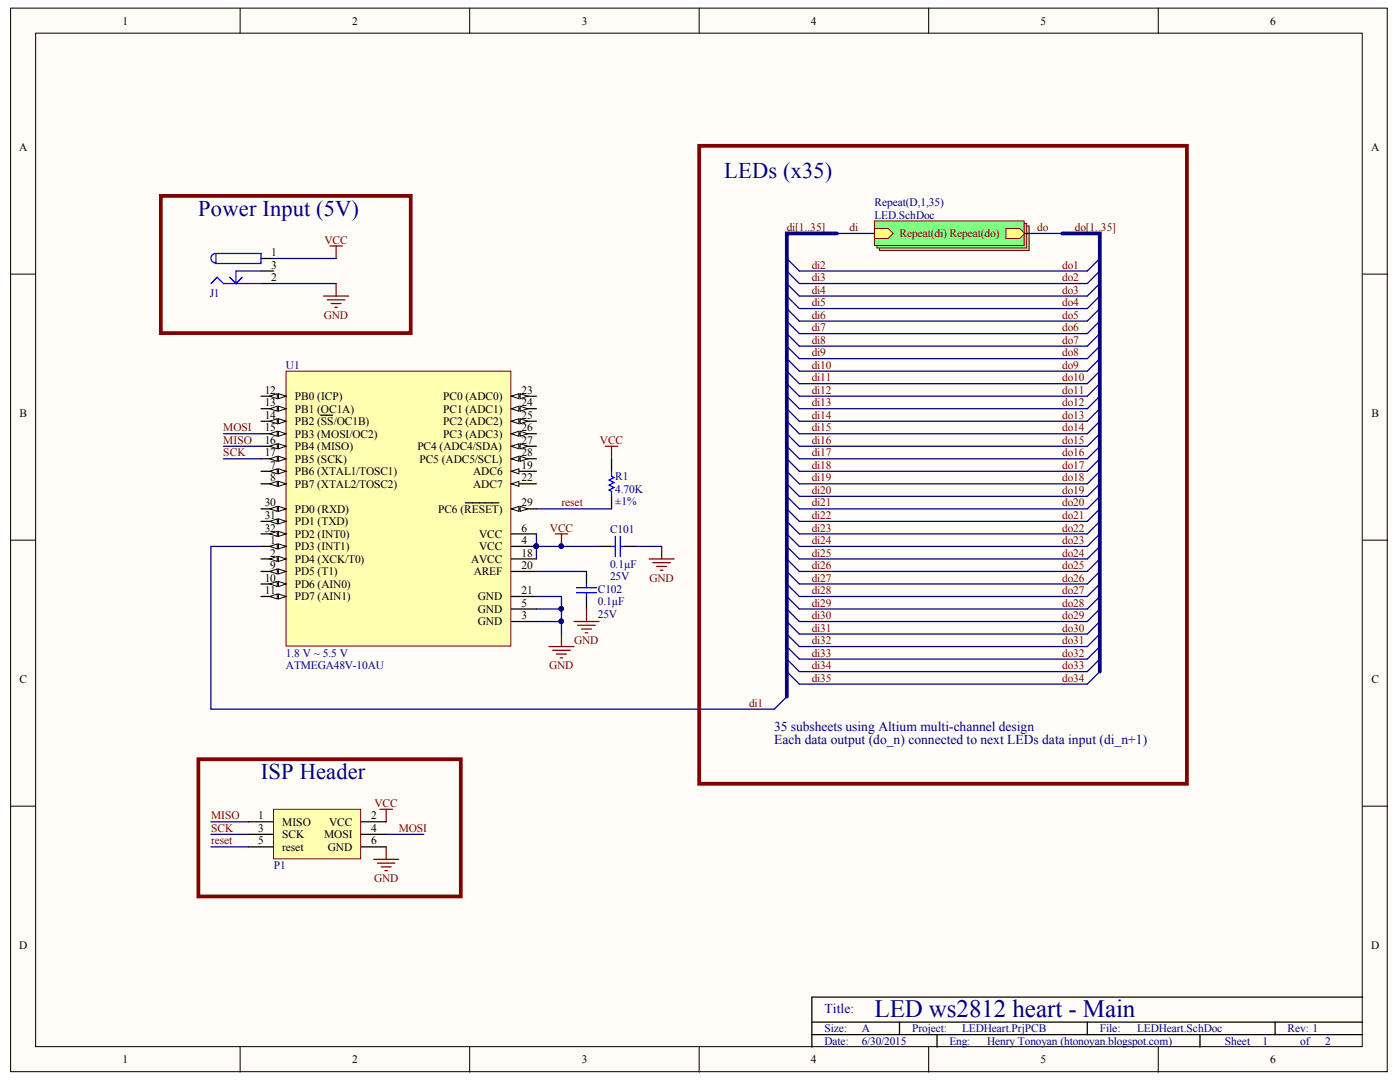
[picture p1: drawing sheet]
<svg xmlns="http://www.w3.org/2000/svg" width="279mm" height="216mm" viewBox="0 0 279 216" stroke-linecap="round" stroke-linejoin="round" font-family="sans-serif">
<defs><g id="words">
<text font-size="5" fill="#000080" x="174.5" y="202.9">LED ws2812 heart - Main</text>
<g font-size="4.5" fill="#000080">
<text x="144.5" y="35.6">LEDs (x35)</text>
<text x="39.6" y="43.1">Power Input (5V)</text>
<text x="52.1" y="155.5">ISP Header</text>
</g>
<g font-size="2.7" fill="#000080">
<text x="154.5" y="145.9">35 subsheets using Altium multi-channel design</text>
<text x="154.5" y="148.4">Each data output (do_n) connected to next LEDs data input (di_n+1)</text>
<text x="164.5" y="202.1">Title:</text>
</g>
<g font-size="2.3">
<text x="24.4" y="4.9">1</text>
<text x="70.3" y="4.9">2</text>
<text x="116.1" y="4.9">3</text>
<text x="161.8" y="4.9">4</text>
<text x="207.7" y="4.9">5</text>
<text x="253.5" y="4.9">6</text>
<text x="3.8" y="30.2">A</text>
<text x="273.6" y="30.2">A</text>
<text x="54.1" y="51.1">1</text>
<text x="54.1" y="53.6">3</text>
<text x="54.1" y="56">2</text>
<text x="3.9" y="83.3">B</text>
<text x="52.8" y="78.5">12</text>
<text x="52.8" y="81.1">13</text>
<text x="52.8" y="83.6">14</text>
<text x="58.9" y="79.8">PB0 (ICP)</text>
<text x="58.9" y="82.3">PB1 (OC1A)</text>
<text x="88.4" y="79.8">PC0 (ADC0)</text>
<text x="88.4" y="82.3">PC1 (ADC1)</text>
<text x="104.1" y="78.5">23</text>
<text x="104.1" y="81.1">24</text>
<text x="104.1" y="83.6">25</text>
<text x="273.7" y="83.3">B</text>
<text x="52.8" y="86.1">15</text>
<text x="52.8" y="88.6">16</text>
<text x="58.9" y="84.8">PB2 (SS/OC1B)</text>
<text x="58.9" y="87.3">PB3 (MOSI/OC2)</text>
<text x="58.9" y="89.8">PB4 (MISO)</text>
<text x="83.3" y="89.8">PC4 (ADC4/SDA)</text>
<text x="88.4" y="84.8">PC2 (ADC2)</text>
<text x="88.4" y="87.3">PC3 (ADC3)</text>
<text x="104.1" y="86.1">26</text>
<text x="104.1" y="88.6">27</text>
<text x="52.8" y="91">17</text>
<text x="53.9" y="93.6">7</text>
<text x="58.9" y="94.8">PB6 (XTAL1/TOSC1)</text>
<text x="58.9" y="92.3">PB5 (SCK)</text>
<text x="83.7" y="92.3">PC5 (ADC5/SCL)</text>
<text x="94.5" y="94.8">ADC6</text>
<text x="104.1" y="91">28</text>
<text x="104.1" y="93.6">19</text>
<text x="52.8" y="101">30</text>
<text x="53.9" y="96">8</text>
<text x="58.9" y="97.3">PB7 (XTAL2/TOSC2)</text>
<text x="94.5" y="97.3">ADC7</text>
<text x="104.1" y="101">29</text>
<text x="104.1" y="96">22</text>
<text x="52.8" y="103.6">31</text>
<text x="52.8" y="106.1">32</text>
<text x="58.9" y="102.3">PD0 (RXD)</text>
<text x="58.9" y="104.8">PD1 (TXD)</text>
<text x="58.9" y="107.3">PD2 (INT0)</text>
<text x="87.4" y="102.3">PC6 (RESET)</text>
<text x="95.6" y="107.3">VCC</text>
<text x="104.1" y="106.1">6</text>
<text x="53.9" y="108.5">1</text>
<text x="53.9" y="111.1">2</text>
<text x="53.9" y="113.5">9</text>
<text x="58.9" y="109.8">PD3 (INT1)</text>
<text x="58.9" y="112.3">PD4 (XCK/T0)</text>
<text x="94" y="112.3">AVCC</text>
<text x="95.6" y="109.8">VCC</text>
<text x="104.1" y="111.1">18</text>
<text x="104.1" y="113.5">20</text>
<text x="104.1" y="108.5">4</text>
<text x="52.8" y="116.1">10</text>
<text x="52.8" y="118.5">11</text>
<text x="58.9" y="114.8">PD5 (T1)</text>
<text x="58.9" y="117.2">PD6 (AIN0)</text>
<text x="58.9" y="119.8">PD7 (AIN1)</text>
<text x="94.5" y="114.8">AREF</text>
<text x="95.4" y="119.8">GND</text>
<text x="104.1" y="118.5">21</text>
<text x="95.4" y="122.3">GND</text>
<text x="95.4" y="124.8">GND</text>
<text x="104.1" y="121">5</text>
<text x="104.1" y="123.5">3</text>
<text x="3.9" y="136.3">C</text>
<text x="273.7" y="136.3">C</text>
<text x="51.5" y="163.5">1</text>
<text x="51.5" y="166">3</text>
<text x="56.3" y="164.7">MISO</text>
<text x="56.3" y="167.3">SCK</text>
<text x="64.7" y="167.3">MOSI</text>
<text x="65.7" y="164.7">VCC</text>
<text x="74.1" y="163.5">2</text>
<text x="74.1" y="166">4</text>
<text x="51.5" y="168.5">5</text>
<text x="56.3" y="169.7">reset</text>
<text x="65.4" y="169.7">GND</text>
<text x="74.1" y="168.5">6</text>
<text x="3.8" y="189.4">D</text>
<text x="273.6" y="189.4">D</text>
<text x="24.4" y="212.2">1</text>
<text x="70.3" y="212.2">2</text>
<text x="116.1" y="212.2">3</text>
<text x="161.8" y="212.2">4</text>
<text x="207.7" y="212.2">5</text>
<text x="253.5" y="212.2">6</text>
</g>
<g font-size="2.3" fill="#000080">
<text x="174.5" y="41.1">Repeat(D,1,35)</text>
<text x="174.5" y="43.6">LED.SchDoc</text>
<text x="41.9" y="59.3">J1</text>
<text x="57.1" y="73.5">U1</text>
<text x="122.8" y="95.8">R1</text>
<text x="122.8" y="98.3">4.70K</text>
<text x="122.8" y="100.8">±1%</text>
<text x="121.8" y="106.3">C101</text>
<text x="121.8" y="113.3">0.1µF</text>
<text x="119.3" y="118.3">C102</text>
<text x="121.8" y="115.8">25V</text>
<text x="119.3" y="120.8">0.1µF</text>
<text x="119.3" y="123.2">25V</text>
<text x="57.1" y="131">1.8 V ~ 5.5 V</text>
<text x="57.1" y="133.6">ATMEGA48V-10AU</text>
<text x="54.6" y="173.5">P1</text>
<text x="164.5" y="206">Size:</text>
<text x="164.5" y="208.4">Date:</text>
<text x="172" y="206">A</text>
<text x="172" y="208.4">6/30/2015</text>
<text x="182.1" y="206">Project:</text>
<text x="189.5" y="208.4">Eng:</text>
<text x="192" y="206">LEDHeart.PrjPCB</text>
<text x="197" y="208.4">Henry Tonoyan (htonoyan.blogspot.com)</text>
<text x="219.5" y="206">File:</text>
<text x="227" y="206">LEDHeart.SchDoc</text>
<text x="244.5" y="208.4">Sheet</text>
<text x="252" y="208.4">1</text>
<text x="257" y="206">Rev: 1</text>
<text x="259.5" y="208.4">of</text>
<text x="264.5" y="208.4">2</text>
</g>
<g font-size="2.3" fill="#800000">
<text x="157" y="46.1">di[1..35]</text>
<text x="169.5" y="46.1">di</text>
<text x="179.5" y="47.3">Repeat(di) Repeat(do)</text>
<text x="207" y="46.1">do</text>
<text x="214.5" y="46.1">do[1..35]</text>
<text x="64.8" y="48.6">VCC</text>
<text x="162" y="53.6">di2</text>
<text x="212" y="53.6">do1</text>
<text x="162" y="56">di3</text>
<text x="162" y="58.6">di4</text>
<text x="212" y="56">do2</text>
<text x="212" y="58.6">do3</text>
<text x="64.6" y="63.6">GND</text>
<text x="162" y="61.1">di5</text>
<text x="162" y="63.6">di6</text>
<text x="212" y="61.1">do4</text>
<text x="212" y="63.6">do5</text>
<text x="162" y="66.1">di7</text>
<text x="162" y="68.6">di8</text>
<text x="162" y="71.1">di9</text>
<text x="212" y="66.1">do6</text>
<text x="212" y="68.6">do7</text>
<text x="212" y="71.1">do8</text>
<text x="162" y="73.5">di10</text>
<text x="162" y="76.1">di11</text>
<text x="212" y="73.5">do9</text>
<text x="212" y="76.1">do10</text>
<text x="162" y="78.5">di12</text>
<text x="162" y="81.1">di13</text>
<text x="162" y="83.6">di14</text>
<text x="212" y="78.5">do11</text>
<text x="212" y="81.1">do12</text>
<text x="212" y="83.6">do13</text>
<text x="44.6" y="88.6">MISO</text>
<text x="44.6" y="86.1">MOSI</text>
<text x="119.7" y="88.6">VCC</text>
<text x="162" y="86.1">di15</text>
<text x="162" y="88.6">di16</text>
<text x="212" y="86.1">do14</text>
<text x="212" y="88.6">do15</text>
<text x="44.6" y="91">SCK</text>
<text x="162" y="91">di17</text>
<text x="162" y="93.6">di18</text>
<text x="212" y="91">do16</text>
<text x="212" y="93.6">do17</text>
<text x="112" y="101">reset</text>
<text x="162" y="96">di19</text>
<text x="162" y="98.6">di20</text>
<text x="162" y="101">di21</text>
<text x="212" y="96">do18</text>
<text x="212" y="98.6">do19</text>
<text x="212" y="101">do20</text>
<text x="109.8" y="106.1">VCC</text>
<text x="162" y="103.6">di22</text>
<text x="162" y="106.1">di23</text>
<text x="212" y="103.6">do21</text>
<text x="212" y="106.1">do22</text>
<text x="162" y="108.5">di24</text>
<text x="162" y="111.1">di25</text>
<text x="162" y="113.5">di26</text>
<text x="212" y="108.5">do23</text>
<text x="212" y="111.1">do24</text>
<text x="212" y="113.5">do25</text>
<text x="129.6" y="116.1">GND</text>
<text x="162" y="116.1">di27</text>
<text x="162" y="118.5">di28</text>
<text x="212" y="116.1">do26</text>
<text x="212" y="118.5">do27</text>
<text x="162" y="121">di29</text>
<text x="162" y="123.5">di30</text>
<text x="212" y="121">do28</text>
<text x="212" y="123.5">do29</text>
<text x="114.6" y="128.5">GND</text>
<text x="162" y="126">di31</text>
<text x="162" y="128.5">di32</text>
<text x="162" y="131">di33</text>
<text x="212" y="126">do30</text>
<text x="212" y="128.5">do31</text>
<text x="212" y="131">do32</text>
<text x="109.6" y="133.6">GND</text>
<text x="162" y="133.6">di34</text>
<text x="162" y="136">di35</text>
<text x="212" y="133.6">do33</text>
<text x="212" y="136">do34</text>
<text x="149.5" y="141">di1</text>
<text x="74.7" y="161">VCC</text>
<text x="42.1" y="163.5">MISO</text>
<text x="42.1" y="166">SCK</text>
<text x="79.6" y="166">MOSI</text>
<text x="42.1" y="168.5">reset</text>
<text x="74.7" y="176">GND</text>
</g>
</g></defs>
<g fill="#fffcf8" stroke="#000" stroke-width=".2">
<path d="M2.1 1.6h274.8v212.2h-274.8z"/>
<path d="M7.1 6.6h264.8v202.2h-264.8z"/>
</g>
<g fill="none" stroke="#000" stroke-width=".2">
<path d="M47.9 1.6v5M93.7 1.6v5M139.5 1.6v5M185.3 1.6v5M231.2 1.6v5M2.1 54.7h5M272 54.7h5M2.1 107.8h5M272 107.8h5M2.1 160.9h5M272 160.9h5M47.9 208.9v5"/>
<path d="M93.7 208.9v5M139.5 208.9v5M185.3 208.9v5M231.2 208.9v5"/>
</g>
<path d="M272 199h-110v9.9M162 204h110M162 206.4h110M179.5 204v2.4M187 206.4v2.5M217 204v2.4M239.5 206.4v2.5M254.5 204v2.4" fill="none" stroke="#000" stroke-width=".25"/>
<path d="M57.1 74.1h44.9v54.8h-44.9z" fill="#ffffb0" stroke="#800000" stroke-width=".2"/>
<path d="M102.1 101.5h5" fill="none" stroke="#000" stroke-width=".25"/>
<path d="M102.1 101.5l1.5-.5v1z" fill="#fffcf8"/>
<path d="M102.1 101.5l1.5-.5v1z" fill="none" stroke="#000" stroke-width=".2"/>
<path d="M103.8 101l1.5 .5-1.5 .5z" fill="#fffcf8"/>
<path d="M103.8 101l1.5 .5-1.5 .5z" fill="none" stroke="#000" stroke-width=".2"/>
<path d="M52.1 101.5h5M92.9 100.3h6.7" fill="none" stroke="#000" stroke-width=".25"/>
<path d="M55.6 101l1.5 .5-1.5 .5z" fill="#fffcf8"/>
<path d="M55.6 101l1.5 .5-1.5 .5z" fill="none" stroke="#000" stroke-width=".2"/>
<path d="M53.8 101.5l1.5-.5v1z" fill="#fffcf8"/>
<path d="M53.8 101.5l1.5-.5v1z" fill="none" stroke="#000" stroke-width=".2"/>
<path d="M52.1 104h5" fill="none" stroke="#000" stroke-width=".25"/>
<path d="M55.6 103.5l1.5 .5-1.5 .5z" fill="#fffcf8"/>
<path d="M55.6 103.5l1.5 .5-1.5 .5z" fill="none" stroke="#000" stroke-width=".2"/>
<path d="M53.8 104l1.5-.5v1z" fill="#fffcf8"/>
<path d="M53.8 104l1.5-.5v1z" fill="none" stroke="#000" stroke-width=".2"/>
<path d="M52.1 106.5h5" fill="none" stroke="#000" stroke-width=".25"/>
<path d="M55.6 106l1.5 .5-1.5 .5z" fill="#fffcf8"/>
<path d="M55.6 106l1.5 .5-1.5 .5z" fill="none" stroke="#000" stroke-width=".2"/>
<path d="M53.8 106.5l1.5-.5v1z" fill="#fffcf8"/>
<path d="M53.8 106.5l1.5-.5v1z" fill="none" stroke="#000" stroke-width=".2"/>
<path d="M52.1 109h5" fill="none" stroke="#000" stroke-width=".25"/>
<path d="M55.6 108.5l1.5 .5-1.5 .5z" fill="#fffcf8"/>
<path d="M55.6 108.5l1.5 .5-1.5 .5z" fill="none" stroke="#000" stroke-width=".2"/>
<path d="M53.8 109l1.5-.5v1z" fill="#fffcf8"/>
<path d="M53.8 109l1.5-.5v1z" fill="none" stroke="#000" stroke-width=".2"/>
<path d="M52.1 111.5h5" fill="none" stroke="#000" stroke-width=".25"/>
<path d="M55.6 111l1.5 .5-1.5 .5z" fill="#fffcf8"/>
<path d="M55.6 111l1.5 .5-1.5 .5z" fill="none" stroke="#000" stroke-width=".2"/>
<path d="M53.8 111.5l1.5-.5v1z" fill="#fffcf8"/>
<path d="M53.8 111.5l1.5-.5v1z" fill="none" stroke="#000" stroke-width=".2"/>
<path d="M52.1 94h5M102.1 106.5h5M102.1 121.5h5" fill="none" stroke="#000" stroke-width=".25"/>
<path d="M55.6 93.5l1.5 .5-1.5 .5z" fill="#fffcf8"/>
<path d="M55.6 93.5l1.5 .5-1.5 .5z" fill="none" stroke="#000" stroke-width=".2"/>
<path d="M53.8 94l1.5-.5v1z" fill="#fffcf8"/>
<path d="M53.8 94l1.5-.5v1z" fill="none" stroke="#000" stroke-width=".2"/>
<path d="M52.1 96.5h5" fill="none" stroke="#000" stroke-width=".25"/>
<path d="M55.6 96l1.5 .5-1.5 .5z" fill="#fffcf8"/>
<path d="M55.6 96l1.5 .5-1.5 .5z" fill="none" stroke="#000" stroke-width=".2"/>
<path d="M53.8 96.5l1.5-.5v1z" fill="#fffcf8"/>
<path d="M53.8 96.5l1.5-.5v1z" fill="none" stroke="#000" stroke-width=".2"/>
<path d="M52.1 114h5" fill="none" stroke="#000" stroke-width=".25"/>
<path d="M55.6 113.5l1.5 .5-1.5 .5z" fill="#fffcf8"/>
<path d="M55.6 113.5l1.5 .5-1.5 .5z" fill="none" stroke="#000" stroke-width=".2"/>
<path d="M53.8 114l1.5-.5v1z" fill="#fffcf8"/>
<path d="M53.8 114l1.5-.5v1z" fill="none" stroke="#000" stroke-width=".2"/>
<path d="M52.1 116.5h5" fill="none" stroke="#000" stroke-width=".25"/>
<path d="M55.6 116l1.5 .5-1.5 .5z" fill="#fffcf8"/>
<path d="M55.6 116l1.5 .5-1.5 .5z" fill="none" stroke="#000" stroke-width=".2"/>
<path d="M53.8 116.5l1.5-.5v1z" fill="#fffcf8"/>
<path d="M53.8 116.5l1.5-.5v1z" fill="none" stroke="#000" stroke-width=".2"/>
<path d="M52.1 119h5" fill="none" stroke="#000" stroke-width=".25"/>
<path d="M55.6 118.5l1.5 .5-1.5 .5z" fill="#fffcf8"/>
<path d="M55.6 118.5l1.5 .5-1.5 .5z" fill="none" stroke="#000" stroke-width=".2"/>
<path d="M53.8 119l1.5-.5v1z" fill="#fffcf8"/>
<path d="M53.8 119l1.5-.5v1z" fill="none" stroke="#000" stroke-width=".2"/>
<path d="M52.1 79.1h5" fill="none" stroke="#000" stroke-width=".25"/>
<path d="M55.6 78.6l1.5 .5-1.5 .5z" fill="#fffcf8"/>
<path d="M55.6 78.6l1.5 .5-1.5 .5z" fill="none" stroke="#000" stroke-width=".2"/>
<path d="M53.8 79.1l1.5-.5v1z" fill="#fffcf8"/>
<path d="M53.8 79.1l1.5-.5v1z" fill="none" stroke="#000" stroke-width=".2"/>
<path d="M52.1 81.6h5" fill="none" stroke="#000" stroke-width=".25"/>
<path d="M55.6 81.1l1.5 .5-1.5 .5z" fill="#fffcf8"/>
<path d="M55.6 81.1l1.5 .5-1.5 .5z" fill="none" stroke="#000" stroke-width=".2"/>
<path d="M53.8 81.6l1.5-.5v1z" fill="#fffcf8"/>
<path d="M53.8 81.6l1.5-.5v1z" fill="none" stroke="#000" stroke-width=".2"/>
<path d="M52.1 84.1h5" fill="none" stroke="#000" stroke-width=".25"/>
<path d="M55.6 83.6l1.5 .5-1.5 .5z" fill="#fffcf8"/>
<path d="M55.6 83.6l1.5 .5-1.5 .5z" fill="none" stroke="#000" stroke-width=".2"/>
<path d="M53.8 84.1l1.5-.5v1z" fill="#fffcf8"/>
<path d="M53.8 84.1l1.5-.5v1z" fill="none" stroke="#000" stroke-width=".2"/>
<path d="M52.1 86.5h5M64 82.9h2.4" fill="none" stroke="#000" stroke-width=".25"/>
<path d="M55.6 86.1l1.5 .4-1.5 .5z" fill="#fffcf8"/>
<path d="M55.6 86.1l1.5 .4-1.5 .5z" fill="none" stroke="#000" stroke-width=".2"/>
<path d="M53.8 86.5l1.5-.4v.9z" fill="#fffcf8"/>
<path d="M53.8 86.5l1.5-.4v.9z" fill="none" stroke="#000" stroke-width=".2"/>
<path d="M52.1 89h5" fill="none" stroke="#000" stroke-width=".25"/>
<path d="M55.6 88.5l1.5 .5-1.5 .5z" fill="#fffcf8"/>
<path d="M55.6 88.5l1.5 .5-1.5 .5z" fill="none" stroke="#000" stroke-width=".2"/>
<path d="M53.8 89l1.5-.5v1z" fill="#fffcf8"/>
<path d="M53.8 89l1.5-.5v1z" fill="none" stroke="#000" stroke-width=".2"/>
<path d="M52.1 91.5h5" fill="none" stroke="#000" stroke-width=".25"/>
<path d="M55.6 91l1.5 .5-1.5 .5z" fill="#fffcf8"/>
<path d="M55.6 91l1.5 .5-1.5 .5z" fill="none" stroke="#000" stroke-width=".2"/>
<path d="M53.8 91.5l1.5-.5v1z" fill="#fffcf8"/>
<path d="M53.8 91.5l1.5-.5v1z" fill="none" stroke="#000" stroke-width=".2"/>
<path d="M102.1 79.1h5M102.1 111.5h5M102.1 114h5M102.1 119h5" fill="none" stroke="#000" stroke-width=".25"/>
<path d="M102.1 79.1l1.5-.5v1z" fill="#fffcf8"/>
<path d="M102.1 79.1l1.5-.5v1z" fill="none" stroke="#000" stroke-width=".2"/>
<path d="M103.8 78.6l1.5 .5-1.5 .5z" fill="#fffcf8"/>
<path d="M103.8 78.6l1.5 .5-1.5 .5z" fill="none" stroke="#000" stroke-width=".2"/>
<path d="M102.1 81.6h5" fill="none" stroke="#000" stroke-width=".25"/>
<path d="M102.1 81.6l1.5-.5v1z" fill="#fffcf8"/>
<path d="M102.1 81.6l1.5-.5v1z" fill="none" stroke="#000" stroke-width=".2"/>
<path d="M103.8 81.1l1.5 .5-1.5 .5z" fill="#fffcf8"/>
<path d="M103.8 81.1l1.5 .5-1.5 .5z" fill="none" stroke="#000" stroke-width=".2"/>
<path d="M102.1 84.1h5" fill="none" stroke="#000" stroke-width=".25"/>
<path d="M102.1 84.1l1.5-.5v1z" fill="#fffcf8"/>
<path d="M102.1 84.1l1.5-.5v1z" fill="none" stroke="#000" stroke-width=".2"/>
<path d="M103.8 83.6l1.5 .5-1.5 .5z" fill="#fffcf8"/>
<path d="M103.8 83.6l1.5 .5-1.5 .5z" fill="none" stroke="#000" stroke-width=".2"/>
<path d="M102.1 86.5h5" fill="none" stroke="#000" stroke-width=".25"/>
<path d="M102.1 86.5l1.5-.4v.9z" fill="#fffcf8"/>
<path d="M102.1 86.5l1.5-.4v.9z" fill="none" stroke="#000" stroke-width=".2"/>
<path d="M103.8 86.1l1.5 .4-1.5 .5z" fill="#fffcf8"/>
<path d="M103.8 86.1l1.5 .4-1.5 .5z" fill="none" stroke="#000" stroke-width=".2"/>
<path d="M102.1 89h5" fill="none" stroke="#000" stroke-width=".25"/>
<path d="M102.1 89l1.5-.5v1z" fill="#fffcf8"/>
<path d="M102.1 89l1.5-.5v1z" fill="none" stroke="#000" stroke-width=".2"/>
<path d="M103.8 88.5l1.5 .5-1.5 .5z" fill="#fffcf8"/>
<path d="M103.8 88.5l1.5 .5-1.5 .5z" fill="none" stroke="#000" stroke-width=".2"/>
<path d="M102.1 91.5h5" fill="none" stroke="#000" stroke-width=".25"/>
<path d="M102.1 91.5l1.5-.5v1z" fill="#fffcf8"/>
<path d="M102.1 91.5l1.5-.5v1z" fill="none" stroke="#000" stroke-width=".2"/>
<path d="M103.8 91l1.5 .5-1.5 .5z" fill="#fffcf8"/>
<path d="M103.8 91l1.5 .5-1.5 .5z" fill="none" stroke="#000" stroke-width=".2"/>
<path d="M102.1 94h5M102.1 109h5M102.1 124h5" fill="none" stroke="#000" stroke-width=".25"/>
<circle cx="107" cy="109" r=".45" fill="#000080" stroke="#000080" stroke-width=".2"/>
<path d="M102.1 94l1.5-.5v1z" fill="#fffcf8"/>
<path d="M102.1 94l1.5-.5v1z" fill="none" stroke="#000" stroke-width=".2"/>
<path d="M102.1 96.5h5" fill="none" stroke="#000" stroke-width=".25"/>
<path d="M102.1 96.5l1.5-.5v1z" fill="#fffcf8"/>
<path d="M102.1 96.5l1.5-.5v1z" fill="none" stroke="#000" stroke-width=".2"/>
<g fill="#000080" stroke="#000080" stroke-width=".2">
<circle cx="107" cy="109" r=".45"/>
<circle cx="112" cy="121.5" r=".45"/>
<circle cx="112" cy="124" r=".45"/>
<circle cx="112" cy="109" r=".45"/>
</g>
<path d="M52.1 51.6h2.5M52.1 56.6h2.5M52.1 54.1h2.5M122 91.5v2.5M122 99v2.5M117 114v2.5M117 119v2.5M119.5 109h2.5M124.5 109h2.5" fill="none" stroke="#000" stroke-width=".25"/>
<g fill="none" stroke="#00f" stroke-width=".25">
<path d="M42.1 56.6l1.2-1.3 1.3 1.3h7.5M43.1 50.6a.95 .95 0 0 0-1 .9 .95 .95 0 0 0 1 1M43.1 50.6h9v2h-9zM48.3 55.3l-1.2 1.3M52.1 54.1h-5v2.5l-1.3-1.3M122 94v1l.5 .3-1 .5 1 .5-1 .5 1 .5-1 .5 .5 .2v1M115 117.3h4M115 118.3h4M117 116.5v.8M117 118.3v.7M122 109h.8M122.8 107v4"/>
<path d="M123.8 107v4M123.8 109h.7"/>
</g>
<g fill="none" stroke="#800000" stroke-width=".25">
<path d="M64.6 59.1h5M65.3 59.8h3.5M65.8 49.1h2.5M67.1 49.1v2.5M67.1 56.6v2.5M66.1 60.6h2M66.8 61.3h.5M120.8 89h2.5M122 89v2.5M110.8 106.5h2.5M112.1 106.5v2.5M129.5 111.5h5"/>
<path d="M130.3 112.3h3.5M131 113h2M131.8 113.8h.5M132 109v2.5M109.6 129h4.9M110.3 129.8h3.5M111.1 130.5h2M111.8 131.3h.5M112.1 126.5v2.5M114.5 124h5M115.3 124.8h3.5M116 125.5h2"/>
<path d="M116.8 126.3h.5M117 121.5v2.5M74.6 171.5h5M75.3 172.2h3.5M75.8 161.5h2.5M76.1 173h2M76.8 173.7h.5M77.1 161.5v2.5M77.1 169v2.5"/>
</g>
<g fill="none" stroke="#000080" stroke-width=".25">
<path d="M54.6 51.6h12.5M54.6 56.6h12.5M44.6 91.5h7.5M44.6 89h7.5M44.6 86.5h7.5M107.1 119h5v7.5M107.1 101.5h14.9M107.1 114h9.9M107.1 106.5v2.5M119.5 109h-12.4v2.5M127 109h5M107.1 121.5h5"/>
<path d="M107.1 124h5"/>
</g>
<path d="M54.6 161.5h17.4v9.9h-17.4z" fill="#ffffb0" stroke="#800000" stroke-width=".2"/>
<path d="M49.6 164h5M49.6 166.5h5M49.6 169h5M72.1 164h5M72.1 166.5h5M72.1 169h5" fill="none" stroke="#000" stroke-width=".25"/>
<path d="M42.1 164h7.5M42.1 166.5h7.5M42.1 169h7.5M77.1 166.5h7.5" fill="none" stroke="#000080" stroke-width=".25"/>
<g fill="#80ff80" stroke="#800000" stroke-width=".2">
<path d="M175.5 45.1h29.9v4.9h-29.9z"/>
<path d="M175 44.6h29.9v4.9h-29.9z"/>
<path d="M174.5 44.1h29.9v4.9h-29.9z"/>
</g>
<path d="M174.5 45.6h2.8l1 1-1 1h-2.8z" fill-rule="evenodd" fill="#ffff80"/>
<path d="M174.5 45.6h2.8l1 1-1 1h-2.8z" fill="none" stroke="#800000" stroke-width=".2"/>
<path d="M200.8 45.6h2.7l1 1-1 1h-2.7z" fill-rule="evenodd" fill="#ffff80"/>
<path d="M200.8 45.6h2.7l1 1-1 1h-2.7z" fill="none" stroke="#800000" stroke-width=".2"/>
<g fill="none" stroke="#000080" stroke-width=".25">
<path d="M157 51.6l2.5 2.5h57.5l2.5-2.5M157 54.1l2.5 2.5h57.5l2.5-2.5M157 56.6l2.5 2.5h57.5l2.5-2.5M157 59.1l2.5 2.5h57.5l2.5-2.5M167 46.6h7.5M204.5 46.6h7.5M157 61.6l2.5 2.5h57.5l2.5-2.5M157 64.1l2.5 2.5h57.5l2.5-2.5M157 66.6l2.5 2.5h57.5l2.5-2.5M157 69.1l2.5 2.5h57.5l2.5-2.5M157 71.6l2.5 2.5h57.5l2.5-2.5M157 74.1l2.5 2.5h57.5l2.5-2.5"/>
<path d="M157 76.6l2.5 2.5h57.5l2.5-2.5M157 79.1l2.5 2.5h57.5l2.5-2.5M157 81.6l2.5 2.5h57.5l2.5-2.5M157 84.1l2.5 2.4h57.5l2.5-2.4M157 86.5l2.5 2.5h57.5l2.5-2.5M157 89l2.5 2.5h57.5l2.5-2.5M157 91.5l2.5 2.5h57.5l2.5-2.5M157 94l2.5 2.5h57.5l2.5-2.5M157 96.5l2.5 2.5h57.5l2.5-2.5M157 99l2.5 2.5h57.5l2.5-2.5M52.1 109h-10v32.5h112.4l2.5-2.5M157 119l2.5 2.5h57.5l2.5-2.5"/>
<path d="M157 116.5l2.5 2.5h57.5l2.5-2.5M157 114l2.5 2.5h57.5l2.5-2.5M157 111.5l2.5 2.5h57.5l2.5-2.5M157 109l2.5 2.5h57.5l2.5-2.5M157 106.5l2.5 2.5h57.5l2.5-2.5M157 104l2.5 2.5h57.5l2.5-2.5M157 101.5l2.5 2.5h57.5l2.5-2.5M157 134l2.5 2.5h57.5l2.5-2.5M157 131.5l2.5 2.5h57.5l2.5-2.5M157 129l2.5 2.5h57.5l2.5-2.5M157 126.5l2.5 2.5h57.5l2.5-2.5M157 124l2.5 2.5h57.5l2.5-2.5"/>
<path d="M157 121.5l2.5 2.5h57.5l2.5-2.5"/>
</g>
<path d="M167 46.6h-10v92.4M212 46.6h7.5v87.4" fill="none" stroke="#000080" stroke-width=".75"/>
<path d="M32.1 39.1h49.9v27.4h-49.9zM139.5 29.1h97.4v127.3h-97.4zM39.6 151.5h52.4v27.4h-52.4z" fill="none" stroke="#800000" stroke-width=".75"/>
<use href="#words"/>
</svg>
